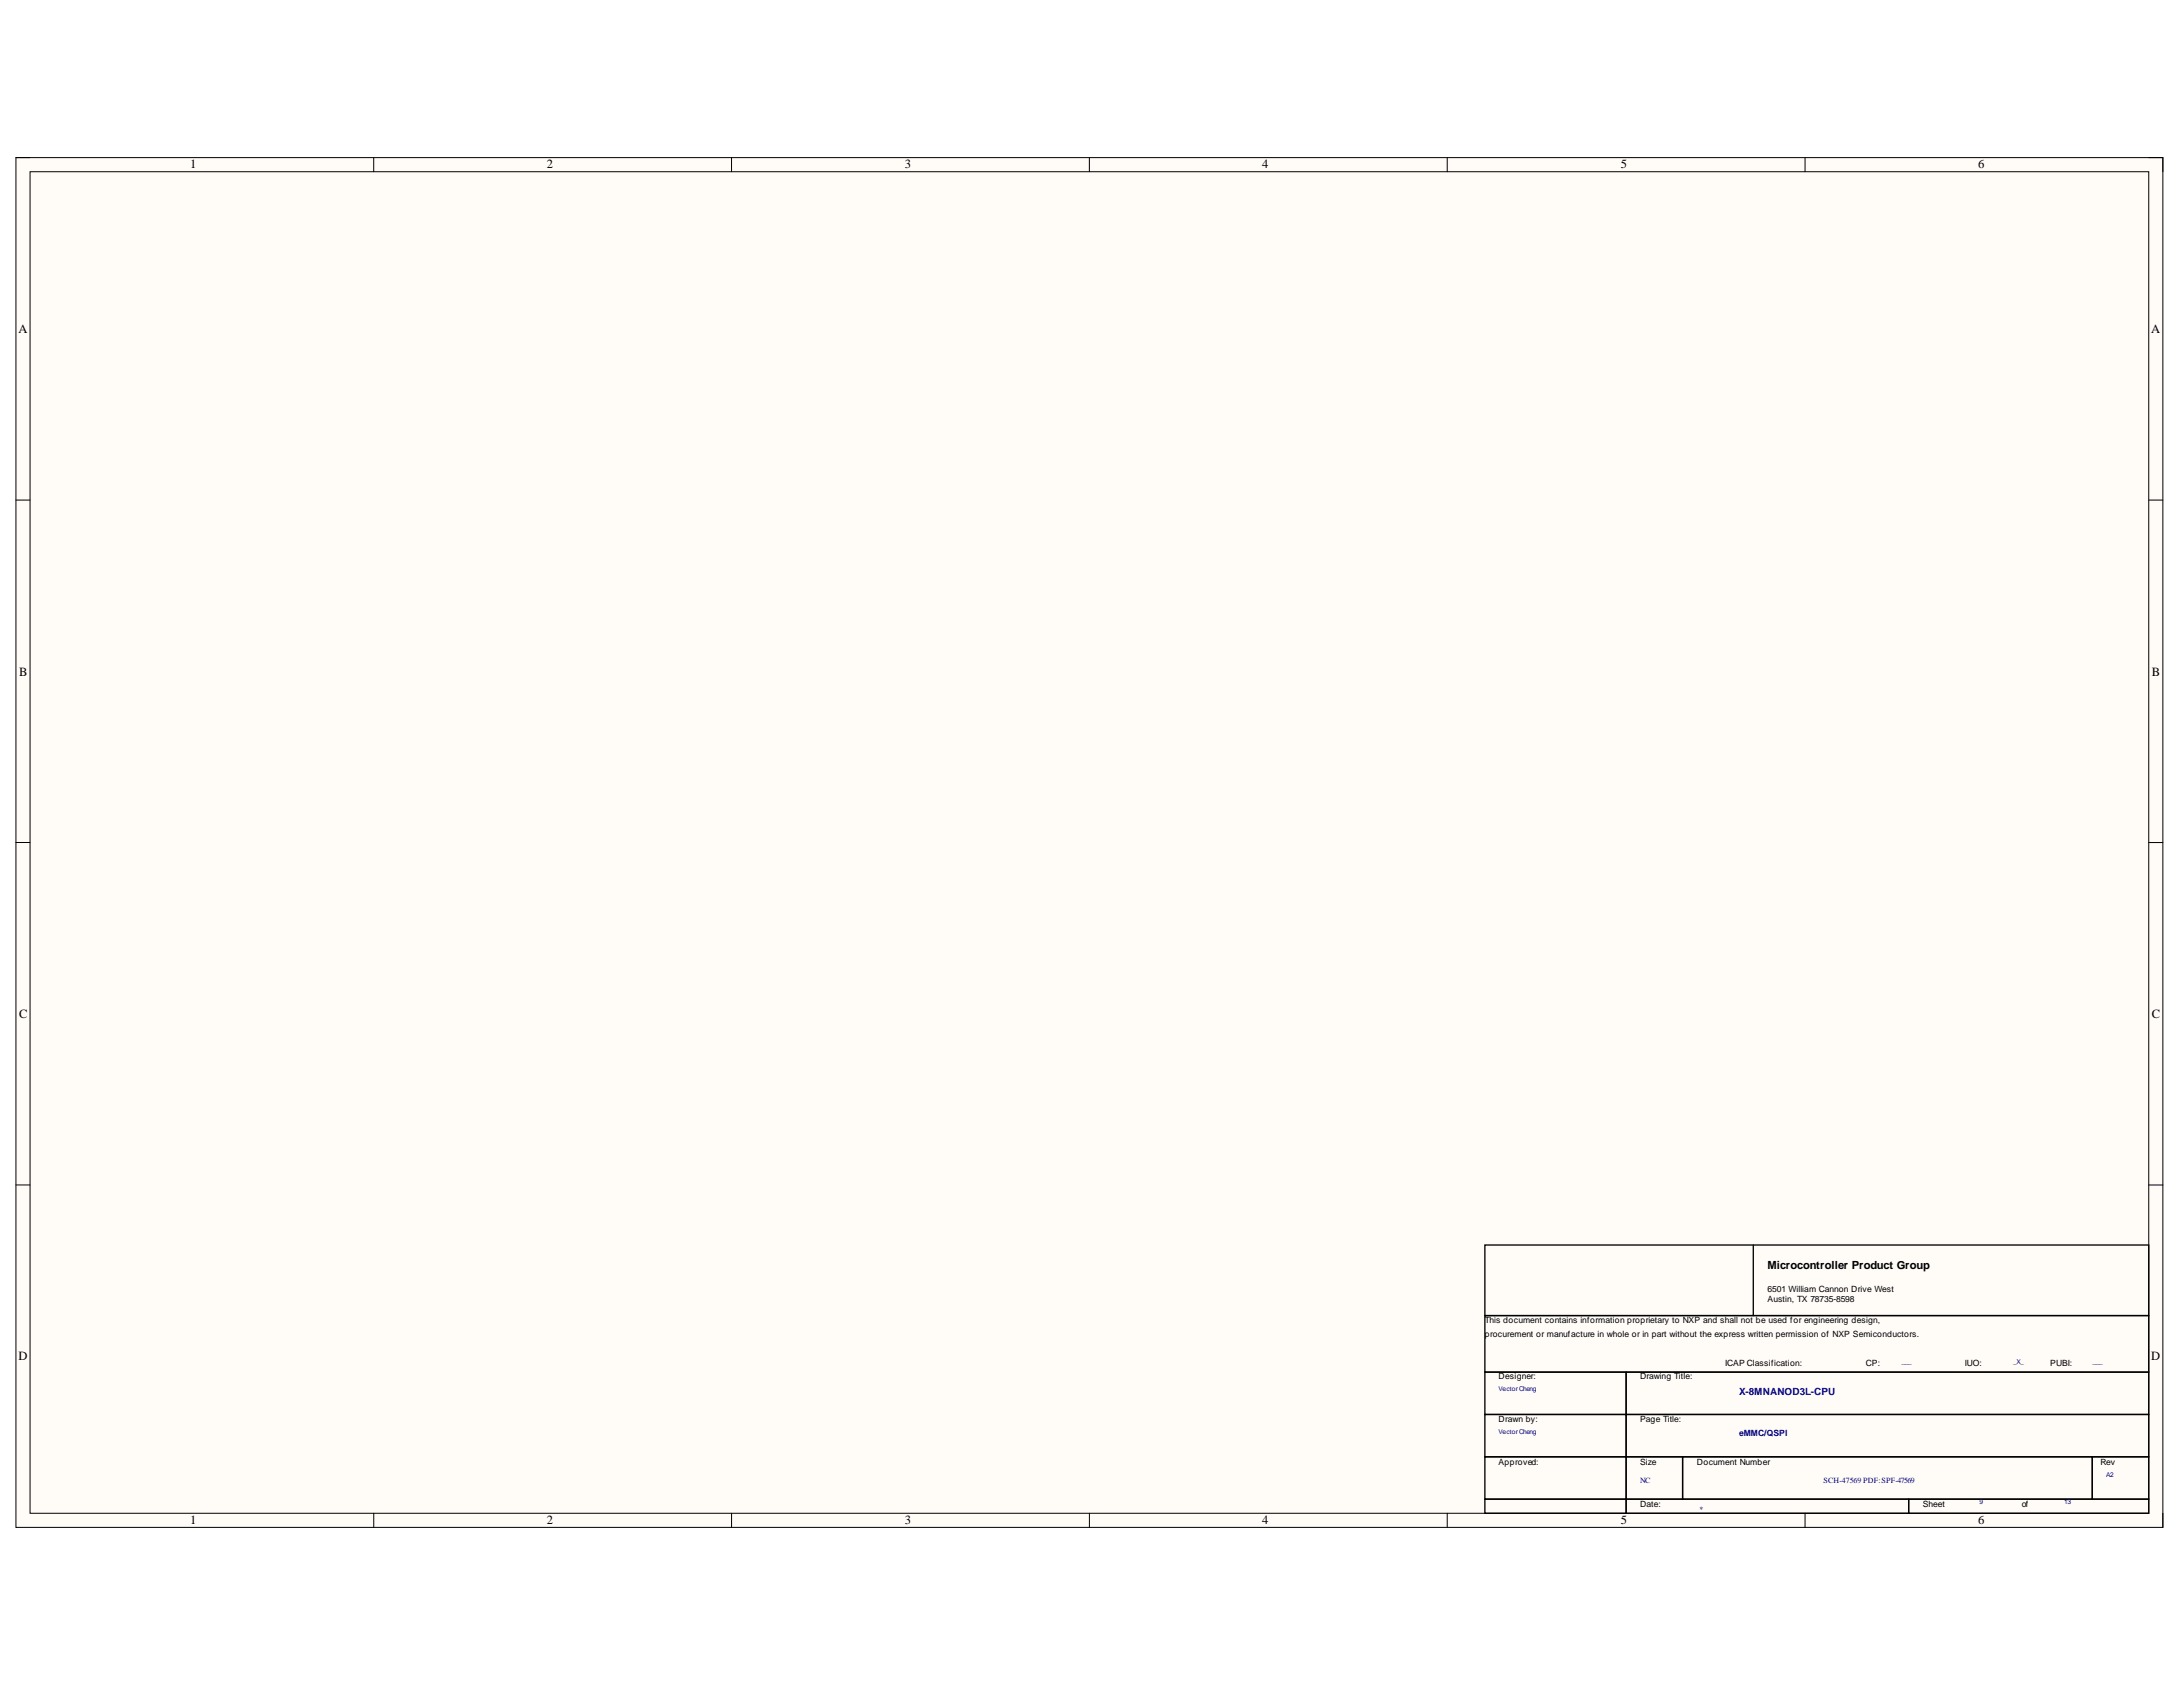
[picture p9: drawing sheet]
<svg xmlns="http://www.w3.org/2000/svg" width="279mm" height="216mm" viewBox="0 0 279 216" stroke-linecap="round" stroke-linejoin="round" font-family="sans-serif">
<defs><g id="words">
<g font-size="1.6">
<text x="24.3" y="21.6">1</text>
<text x="70" y="21.6">2</text>
<text x="115.8" y="21.6">3</text>
<text x="161.5" y="21.6">4</text>
<text x="207.5" y="21.6">5</text>
<text x="253.2" y="21.6">6</text>
<text x="2.4" y="42.6">A</text>
<text x="275.3" y="42.6">A</text>
<text x="2.5" y="86.5">B</text>
<text x="275.4" y="86.5">B</text>
<text x="2.5" y="130.2">C</text>
<text x="275.4" y="130.2">C</text>
<text x="2.4" y="174.1">D</text>
<text x="275.3" y="174.1">D</text>
<text x="24.3" y="195.1">1</text>
<text x="70" y="195.1">2</text>
<text x="115.8" y="195.1">3</text>
<text x="161.5" y="195.1">4</text>
<text x="207.5" y="195.1">5</text>
<text x="253.2" y="195.1">6</text>
</g>
<text font-size="1.4" x="226.2" y="162.4">Microcontroller Product Group</text>
<text font-size="1.3" fill="#000080" x="222.6" y="178.6">X-8MNANOD3L-CPU</text>
<g font-size="1.1">
<text x="226.2" y="165.4">6501 William Cannon Drive West</text>
<text x="226.2" y="166.7">Austin, TX 78735-8598</text>
<text x="190" y="169.4">This document contains information proprietary to NXP and shall not be used for engineering design,</text>
<text x="190" y="171.1">procurement or manufacture in whole or in part without the express written permission of NXP Semiconductors.</text>
<text x="191.8" y="176.5">Designer:</text>
<text x="209.9" y="176.5">Drawing Title:</text>
<text x="220.8" y="174.8">ICAP Classification:</text>
<text x="238.8" y="174.8">CP:</text>
<text x="251.5" y="174.8">IUO:</text>
<text x="262.4" y="174.8">PUBI:</text>
<text x="191.8" y="182">Drawn by:</text>
<text x="209.9" y="182">Page Title:</text>
<text x="191.8" y="187.4">Approved:</text>
<text x="209.9" y="187.4">Size</text>
<text x="217.2" y="187.4">Document Number</text>
<text x="268.8" y="187.4">Rev</text>
<text x="209.9" y="192.9">Date:</text>
<text x="246.1" y="192.9">Sheet</text>
<text x="258.8" y="192.9">of</text>
</g>
<text font-size="1.1" fill="#000080" x="222.6" y="183.8">eMMC/QSPI</text>
<g font-size="1" fill="#000080">
<text x="209.9" y="189.8">NC</text>
<text x="233.4" y="189.8">SCH-47569 PDF:SPF-47569</text>
<text x="217.5" y="193.4">*</text>
</g>
<g font-size=".8" fill="#000080">
<text x="191.8" y="178.1">VectorCheng</text>
<text x="243.4" y="174.5">___</text>
<text x="257.7" y="174.5">_X_</text>
<text x="267.8" y="174.5">___</text>
<text x="191.8" y="183.6">VectorCheng</text>
<text x="269.6" y="189">A2</text>
<text x="253.4" y="192.5">9</text>
<text x="264.2" y="192.5">13</text>
</g>
</g></defs>
<path d="M2 20.2h274.8v175.3h-274.8z" fill-rule="evenodd" fill="#fffcf8"/>
<path d="M2 20.2h274.8v175.3h-274.8z" fill="none" stroke="#000" stroke-width=".13"/>
<path d="M3.8 22h271.2v171.7h-271.2z" fill-rule="evenodd" fill="#fffcf8"/>
<g fill="none" stroke="#000" stroke-width=".13">
<path d="M2 20.2h1.8M3.8 22h271.2v171.7h-271.2zM47.8 20.2v1.8M93.6 20.2v1.8M139.4 20.2v1.8M185.2 20.2v1.8M231 20.2v1.8M275 20.2h1.8v1.8M2 64h1.8M275 64h1.8M2 107.8h1.8M275 107.8h1.8"/>
<path d="M2 151.7h1.8M275 151.7h1.8M47.8 193.7v1.8M93.6 193.7v1.8M139.4 193.7v1.8M185.2 193.7v1.8M231 193.7v1.8M276.8 193.7v1.8"/>
</g>
<g fill="none" stroke="#000" stroke-width=".17">
<path d="M190 159.3h85v9.1h-85zM224.4 159.3v9.1M190 175.6h18.1v5.4h-18.1zM190 168.4h85v7.2h-85zM208.1 175.6h66.9v5.4h-66.9zM190 181h18.1v5.4h-18.1zM190 186.4h18.1v5.5h-18.1zM190 191.9h18.1v1.8h-18.1zM208.1 181h66.9v5.4h-66.9zM208.1 186.4h7.3v5.5h-7.3zM208.1 191.9h36.2v1.8h-36.2zM215.4 186.4h52.4v5.5h-52.4z"/>
<path d="M244.3 191.9h30.7v1.8h-30.7zM267.8 186.4h7.2v5.5h-7.2z"/>
</g>
<use href="#words"/>
</svg>
